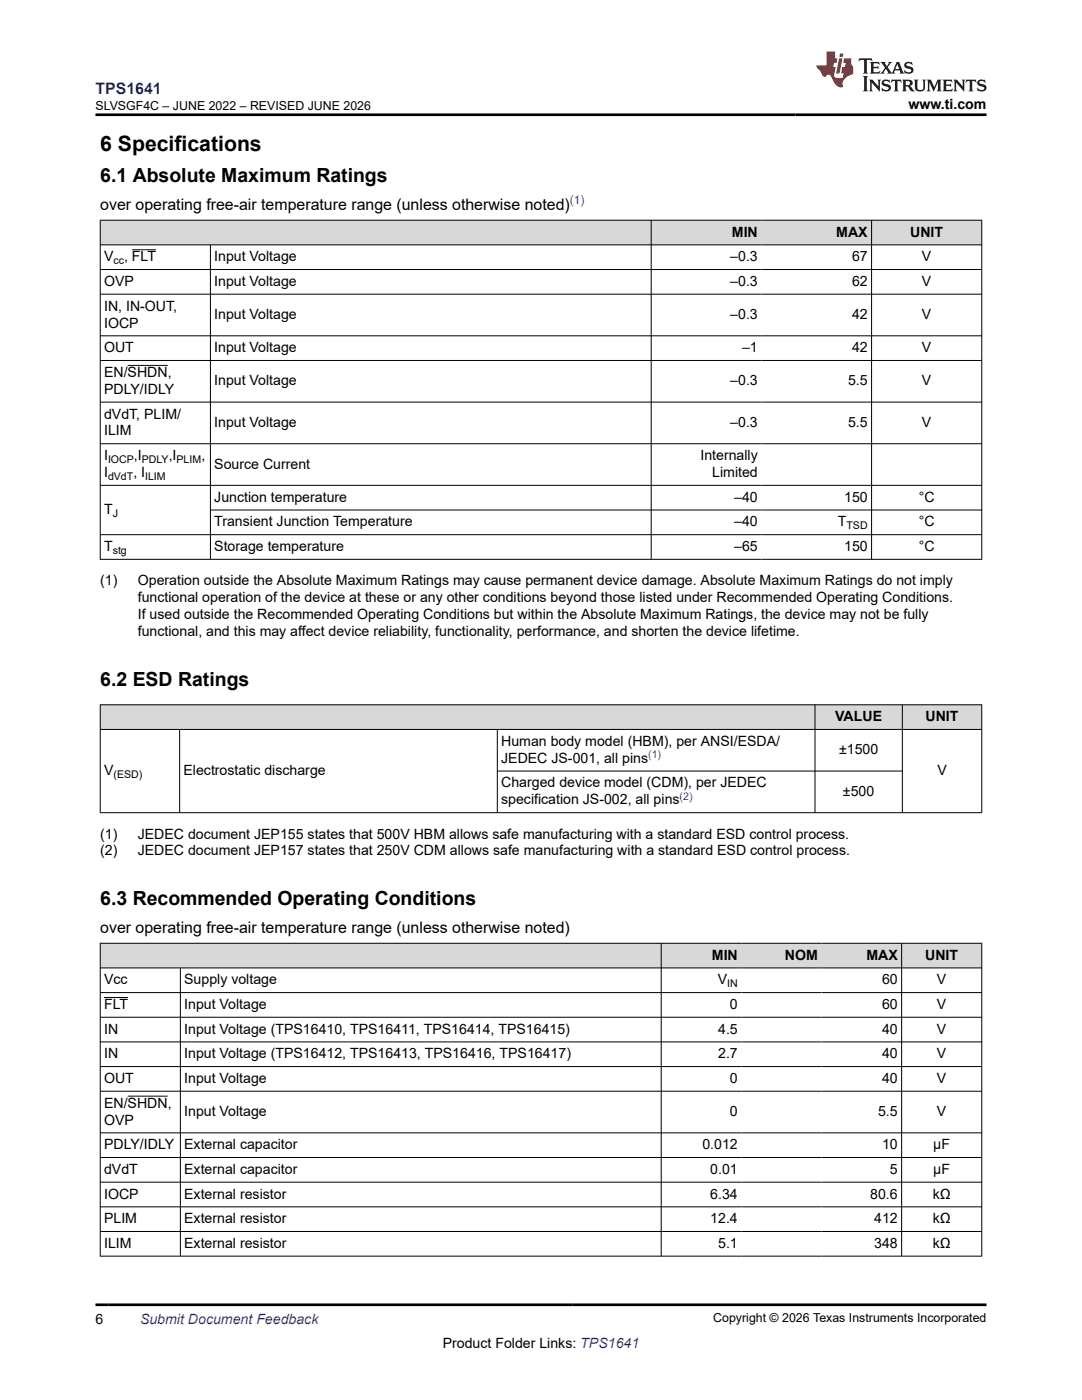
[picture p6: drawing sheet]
<svg xmlns="http://www.w3.org/2000/svg" width="216mm" height="279mm" viewBox="0 0 216 279" stroke-linecap="round" stroke-linejoin="round" font-family="sans-serif">
<defs><g id="words">
<text font-size="4.2" x="20" y="30.2">6 Specifications</text>
<g font-size="3.9">
<text x="20" y="36.4">6.1 Absolute Maximum Ratings</text>
<text x="20" y="136.9">6.2 ESD Ratings</text>
<text x="20" y="180.7">6.3 Recommended Operating Conditions</text>
</g>
<text font-size="3.2" fill="#00f" x="19" y="18.7">TPS1641</text>
<g font-size="3.2">
<text x="20" y="41.8">over operating free-air temperature range (unless otherwise noted)</text>
<text x="20" y="186.1">over operating free-air temperature range (unless otherwise noted)</text>
</g>
<g font-size="2.8">
<text x="181.3" y="21.8">www.ti.com</text>
<text x="146" y="47.2">MIN</text>
<text x="166.9" y="47.2">MAX</text>
<text x="181.6" y="47.2">UNIT</text>
<text x="20.8" y="52.1">V</text>
<text x="24.8" y="52.1">, FLT</text>
<text x="42.8" y="52.1">Input Voltage</text>
<text x="145.7" y="52.1">–0.3</text>
<text x="170" y="52.1">67</text>
<text x="184" y="52.1">V</text>
<text x="20.8" y="57.1">OVP</text>
<text x="42.8" y="57.1">Input Voltage</text>
<text x="145.7" y="57.1">–0.3</text>
<text x="170" y="57.1">62</text>
<text x="184" y="57.1">V</text>
<text x="20.8" y="62">IN, IN-OUT,</text>
<text x="20.8" y="65.4">IOCP</text>
<text x="42.8" y="63.7">Input Voltage</text>
<text x="145.7" y="63.7">–0.3</text>
<text x="170" y="63.7">42</text>
<text x="184" y="63.7">V</text>
<text x="20.8" y="70.3">OUT</text>
<text x="42.8" y="70.3">Input Voltage</text>
<text x="148.1" y="70.3">–1</text>
<text x="170" y="70.3">42</text>
<text x="184" y="70.3">V</text>
<text x="20.8" y="75.2">EN/SHDN,</text>
<text x="42.8" y="76.9">Input Voltage</text>
<text x="145.7" y="76.9">–0.3</text>
<text x="169.2" y="76.9">5.5</text>
<text x="184" y="76.9">V</text>
<text x="20.8" y="78.6">PDLY/IDLY</text>
<text x="20.8" y="83.5">dVdT, PLIM/</text>
<text x="20.8" y="86.9">ILIM</text>
<text x="42.8" y="85.2">Input Voltage</text>
<text x="145.7" y="85.2">–0.3</text>
<text x="169.2" y="85.2">5.5</text>
<text x="184" y="85.2">V</text>
<text x="20.8" y="91.8">I</text>
<text x="20.8" y="95.2">I</text>
<text x="26.6" y="95.2">, I</text>
<text x="26.7" y="91.8">,I</text>
<text x="33.7" y="91.8">,I</text>
<text x="40.2" y="91.8">,</text>
<text x="42.8" y="93.5">Source Current</text>
<text x="139.8" y="91.8">Internally</text>
<text x="142.1" y="95.2">Limited</text>
<text x="42.8" y="100.1">Junction temperature</text>
<text x="146.5" y="100.1">–40</text>
<text x="168.4" y="100.1">150</text>
<text x="183.3" y="100.1">°C</text>
<text x="20.8" y="102.6">T</text>
<text x="42.8" y="105.1">Transient Junction Temperature</text>
<text x="146.5" y="105.1">–40</text>
<text x="167.2" y="105.1">T</text>
<text x="183.3" y="105.1">°C</text>
<text x="20.8" y="110">T</text>
<text x="42.8" y="110">Storage temperature</text>
<text x="146.5" y="110">–65</text>
<text x="168.4" y="110">150</text>
<text x="183.3" y="110">°C</text>
<text x="20" y="116.8">(1)</text>
<text x="27.5" y="116.8">Operation outside the Absolute Maximum Ratings may cause permanent device damage. Absolute Maximum Ratings do not imply</text>
<text x="27.5" y="120.2">functional operation of the device at these or any other conditions beyond those listed under Recommended Operating Conditions.</text>
<text x="27.5" y="123.6">If used outside the Recommended Operating Conditions but within the Absolute Maximum Ratings, the device may not be fully</text>
<text x="27.5" y="126.9">functional, and this may affect device reliability, functionality, performance, and shorten the device lifetime.</text>
<text x="166.7" y="143.9">VALUE</text>
<text x="184.7" y="143.9">UNIT</text>
<text x="100" y="148.8">Human body model (HBM), per ANSI/ESDA/</text>
<text x="20.8" y="154.7">V</text>
<text x="36.6" y="154.7">Electrostatic discharge</text>
<text x="100" y="152.2">JEDEC JS-001, all pins</text>
<text x="167.4" y="150.5">±1500</text>
<text x="187" y="154.7">V</text>
<text x="100" y="157.2">Charged device model (CDM), per JEDEC</text>
<text x="100" y="160.5">specification JS-002, all pins</text>
<text x="168.2" y="158.8">±500</text>
<text x="20" y="167.3">(1)</text>
<text x="27.5" y="167.3">JEDEC document JEP155 states that 500V HBM allows safe manufacturing with a standard ESD control process.</text>
<text x="20" y="170.7">(2)</text>
<text x="27.5" y="170.7">JEDEC document JEP157 states that 250V CDM allows safe manufacturing with a standard ESD control process.</text>
<text x="142" y="191.5">MIN</text>
<text x="156.6" y="191.5">NOM</text>
<text x="172.9" y="191.5">MAX</text>
<text x="184.6" y="191.5">UNIT</text>
<text x="20.8" y="196.4">Vcc</text>
<text x="36.8" y="196.4">Supply voltage</text>
<text x="143.2" y="196.4">V</text>
<text x="176" y="196.4">60</text>
<text x="187" y="196.4">V</text>
<text x="20.8" y="201.4">FLT</text>
<text x="36.8" y="201.4">Input Voltage</text>
<text x="145.7" y="201.4">0</text>
<text x="176" y="201.4">60</text>
<text x="187" y="201.4">V</text>
<text x="20.8" y="206.3">IN</text>
<text x="36.8" y="206.3">Input Voltage (TPS16410, TPS16411, TPS16414, TPS16415)</text>
<text x="143.3" y="206.3">4.5</text>
<text x="176" y="206.3">40</text>
<text x="187" y="206.3">V</text>
<text x="20.8" y="211.2">IN</text>
<text x="36.8" y="211.2">Input Voltage (TPS16412, TPS16413, TPS16416, TPS16417)</text>
<text x="143.3" y="211.2">2.7</text>
<text x="176" y="211.2">40</text>
<text x="187" y="211.2">V</text>
<text x="20.8" y="216.1">OUT</text>
<text x="20.8" y="221.1">EN/SHDN,</text>
<text x="36.8" y="216.1">Input Voltage</text>
<text x="145.7" y="216.1">0</text>
<text x="176" y="216.1">40</text>
<text x="187" y="216.1">V</text>
<text x="20.8" y="224.4">OVP</text>
<text x="36.8" y="222.7">Input Voltage</text>
<text x="145.7" y="222.7">0</text>
<text x="175.2" y="222.7">5.5</text>
<text x="187" y="222.7">V</text>
<text x="20.8" y="229.4">PDLY/IDLY</text>
<text x="36.8" y="229.4">External capacitor</text>
<text x="140.2" y="229.4">0.012</text>
<text x="176" y="229.4">10</text>
<text x="186.2" y="229.4">µF</text>
<text x="20.8" y="234.3">dVdT</text>
<text x="20.8" y="239.2">IOCP</text>
<text x="36.8" y="234.3">External capacitor</text>
<text x="36.8" y="239.2">External resistor</text>
<text x="141.7" y="234.3">0.01</text>
<text x="141.7" y="239.2">6.34</text>
<text x="173.6" y="239.2">80.6</text>
<text x="177.6" y="234.3">5</text>
<text x="186.1" y="239.2">kΩ</text>
<text x="186.2" y="234.3">µF</text>
<text x="20.8" y="244.1">PLIM</text>
<text x="36.8" y="244.1">External resistor</text>
<text x="141.7" y="244.1">12.4</text>
<text x="174.4" y="244.1">412</text>
<text x="186.1" y="244.1">kΩ</text>
<text x="20.8" y="249">ILIM</text>
<text x="36.8" y="249">External resistor</text>
<text x="143.3" y="249">5.1</text>
<text x="174.4" y="249">348</text>
<text x="186.1" y="249">kΩ</text>
<text x="19" y="264.2">6</text>
<text x="88.3" y="269">Product Folder Links: TPS1641</text>
</g>
<text font-size="2.8" fill="#00f" x="27.9" y="264.2">Submit Document Feedback</text>
<g font-size="2.5">
<text x="19.1" y="21.9">SLVSGF4C – JUNE 2022 – REVISED JUNE 2026</text>
<text x="142.3" y="263.9">Copyright © 2026 Texas Instruments Incorporated</text>
</g>
<text font-size="2.4" fill="#00f" x="113.7" y="40.8">(1)</text>
<g font-size="2.1">
<text x="22.6" y="52.7">cc</text>
<text x="21.6" y="92.4">IOCP</text>
<text x="21.6" y="95.8">dVdT</text>
<text x="28.3" y="92.4">PDLY</text>
<text x="29" y="95.8">ILIM</text>
<text x="35.2" y="92.4">PLIM</text>
<text x="22.5" y="103.2">J</text>
<text x="168.9" y="105.6">TSD</text>
<text x="22.5" y="110.5">stg</text>
<text x="22.6" y="155.3">(ESD)</text>
<text x="145.1" y="197">IN</text>
</g>
<g font-size="2.1" fill="#00f">
<text x="129.3" y="151.3">(1)</text>
<text x="135.6" y="159.6">(2)</text>
</g>
</g></defs>
<g fill="#d8d8d8">
<path d="M20 43.9h175.9v5h-175.9z" fill-rule="evenodd"/>
<path d="M20.1 44h109.8v4.8h-109.8z" fill-rule="evenodd"/>
<path d="M130 44h21.9v4.8h-21.9z" fill-rule="evenodd"/>
<path d="M151.9 44h22v4.8h-22z" fill-rule="evenodd"/>
<path d="M174 44h21.8v4.8h-21.8z" fill-rule="evenodd"/>
</g>
<g fill="none" stroke="#000" stroke-width=".2">
<path d="M19.9 43.9h176.1M19.9 48.9h176.1M19.9 53.8h176.1M19.9 58.7h176.1M20 43.9v67.8M26.3 49.8h4.8M42 48.9v62.8M129.9 43.9v67.8M173.9 43.9v67.8M195.9 43.9v67.8M19.9 67h176.1M19.9 71.9h176.1"/>
<path d="M25.5 72.9h8M19.9 80.2h176.1M19.9 88.6h176.1M19.9 96.9h176.1M19.9 106.7h176.1M19.9 111.6h176.1M42 101.8h154"/>
</g>
<g fill="#d8d8d8">
<path d="M20 140.7h175.9v4.9h-175.9z" fill-rule="evenodd"/>
<path d="M20.1 140.7h142.5v4.8h-142.5z" fill-rule="evenodd"/>
<path d="M162.7 140.7h17.3v4.8h-17.3z" fill-rule="evenodd"/>
<path d="M180.1 140.7h15.7v4.8h-15.7z" fill-rule="evenodd"/>
</g>
<path d="M19.9 140.7h176.1M19.9 145.6h176.1M20 140.6v21.7M35.8 145.6v16.7M99.2 145.6v16.7M99.2 153.9h80.9M162.6 140.6v21.7M180.1 140.6v21.7M195.9 140.6v21.7M19.9 162.2h176.1" fill="none" stroke="#000" stroke-width=".2"/>
<g fill="#d8d8d8">
<path d="M20 188.3h175.9v4.9h-175.9z" fill-rule="evenodd"/>
<path d="M20.1 188.3h111.8v4.8h-111.8z" fill-rule="evenodd"/>
<path d="M132 188.3h15.9v4.8h-15.9z" fill-rule="evenodd"/>
<path d="M147.9 188.3h16v4.8h-16z" fill-rule="evenodd"/>
<path d="M163.9 188.3h15.9v4.8h-15.9z" fill-rule="evenodd"/>
<path d="M180 188.3h15.8v4.8h-15.8z" fill-rule="evenodd"/>
</g>
<g fill="none" stroke="#000" stroke-width=".2">
<path d="M19.9 188.3h176.1M19.9 193.2h176.1M19.9 198.1h176.1M20 188.2v62.6M20.8 199.1h4.8M36 193.2v57.6M131.9 188.2v62.6M179.9 188.2v62.6M195.9 188.2v62.6M19.9 203h176.1M19.9 207.9h176.1M19.9 212.9h176.1"/>
<path d="M19.9 217.8h176.1M25.5 218.8h8M19.9 226.1h176.1M19.9 231h176.1M19.9 235.9h176.1M19.9 240.9h176.1M19.9 245.8h176.1M19.9 250.7h176.1"/>
</g>
<path d="M171.5 11.6l-.2 .6 .5-.2h.6v.1v2.2l-.2 .4h1l-.2-.4v-2.2v-.1h.5l.6 .2-.2-.6zM173.6 12.4l.2 .3v1.6l-.2 .4h1.9l.1-.6a1.08 1.08 0 0 1-1.3 .2v-.7h.6l.4 .2v-.7l-.4 .2h-.6v-.5l.2-.2a1 1 0 0 1 1 .3l-.1-.5zM175.7 12.4l.9 1.1-1 1.2h.9l-.2-.2 .5-.8 .4 .8-.2 .2h1.6l-.2-.2 .2-.5h.9l.1 .5-.1 .2h.9l-.2-.4-.8-1.9h-.5l-.9 2.1-.9-1.1 .9-1h-.8l.2 .2-.4 .6-.4-.6 .2-.2zM179 12.8l.4 1h-.7zM180.7 12.5a.65 .65 0 0 0-.2 .7 .65 .65 0 0 0 .6 .5l.6 .1 .1 .3a.79 .79 0 0 1-.7 .4 .79 .79 0 0 1-.7-.5l.1 .7 .2-.1a.93 .93 0 0 0 1.1 0 .93 .93 0 0 0 .4-.9 1.46 1.46 0 0 0-1.2-.6l-.1-.3a1.09 1.09 0 0 1 1.2 .2l-.2-.6-.1 .1-.5-.2zM172.2 15.2l.2 .4v2.2l-.2 .4h1l-.2-.4v-2.2l.2-.4zM173.4 15.9l.2 .4v1.5l-.2 .4h.8l-.3-.4 .1-1.3 1.6 1.8v-2l.2-.4h-.7l.1 .2 .1 1.1-1.2-1.3zM176.2 16a.65 .65 0 0 0-.2 .8 .65 .65 0 0 0 .6 .4l.6 .2 .1 .2a.79 .79 0 0 1-.7 .4 .79 .79 0 0 1-.7-.5l.1 .7 .2-.1a.93 .93 0 0 0 1.1 .1 .93 .93 0 0 0 .4-1 1.46 1.46 0 0 0-1.2-.5l-.1-.4a1.09 1.09 0 0 1 1.2 .2l-.1-.6-.2 .1-.5-.1zM177.9 15.9l-.1 .6a.63 .63 0 0 1 .8-.3v1.6l-.3 .4h1l-.2-.4v-1.6a.66 .66 0 0 1 .8 .3l-.1-.6zM180 15.9l.2 .4v1.5l-.2 .4h1l-.2-.2-.1-.7h.5l.1 .2a.79 .79 0 0 0 1.2 .6l-1-.9a.61 .61 0 0 0 .6-.6 .61 .61 0 0 0-.5-.7zM180.8 16.2h.1a.47 .47 0 0 1 .5 .1 .47 .47 0 0 1 .1 .5l-.1 .1-.7 .1zM182.3 15.9l.2 .2a2.27 2.27 0 0 0 .4 2 1.04 1.04 0 0 0 1.7-.7v-1.3l.2-.2h-.8l.2 .4v1.1a.6 .6 0 0 1-.6 .6 .6 .6 0 0 1-.6-.6v-1.1l.3-.4zM184.9 15.9l.2 .4v1.5l-.2 .4h.8l-.3-.4v-1.4l.9 1.9 .9-1.9v1.4l-.3 .4h1l-.2-.4v-1.5l.2-.4h-.8l-.7 1.5-.6-1.5zM188.1 15.9l.2 .4v1.5l-.2 .4h1.9l.1-.6a1.09 1.09 0 0 1-1.3 .2v-.7h.6l.4 .2v-.6l-.4 .2h-.6v-.6l.2-.1a1.01 1.01 0 0 1 1 .3l-.1-.6zM190.2 15.9l.3 .4v1.5l-.3 .4h.8l-.2-.4v-1.3l1.6 1.8v-2l.2-.4h-.7l.2 .2v1.1l-1.2-1.3zM192.8 15.9l-.1 .6a.63 .63 0 0 1 .8-.3v1.6l-.3 .4h1l-.2-.4v-1.6a.66 .66 0 0 1 .8 .3l-.1-.6zM195.2 16a.65 .65 0 0 0-.2 .8 .65 .65 0 0 0 .6 .4l.6 .2 .2 .2a.79 .79 0 0 1-.7 .4 .79 .79 0 0 1-.7-.5l.1 .7 .2-.1a.93 .93 0 0 0 1 .1 .93 .93 0 0 0 .5-1 1.46 1.46 0 0 0-1.3-.5v-.4a1.09 1.09 0 0 1 1.2 .2l-.2-.6-.2 .1-.5-.1z" fill="#231f20"/>
<path d="M164.9 10.3v2.7h-2l.1 .4 .8 1a.95 .95 0 0 0 1 .9 .59 .59 0 0 1 .5-.4 .59 .59 0 0 1 .5 .3l.4 .8a1.59 1.59 0 0 0 2.1 1.4 1.61 1.61 0 0 1 1-2.3l1-.3-.1-1.5a1.59 1.59 0 0 1-.3-1.7h-1.5l-.2 .9h.6l-.2 .9h-.5l-.2 .9v.3l.4 .1-.1 .9h-.7a.73 .73 0 0 1-1-.7l.3-1.5h-.5l.1-.9h.5l.2-.9h-.5v-1.3zM167.4 11.6l-.6 3.1h.7l.6-3.1zM167.6 10.7l-.1 .6h.7l.1-.6z" fill="#ed1c24"/>
<path d="M19 22.9h177.8M19 260.4h177.8" fill="none" stroke="#000" stroke-width=".53"/>
<use href="#words"/>
</svg>
